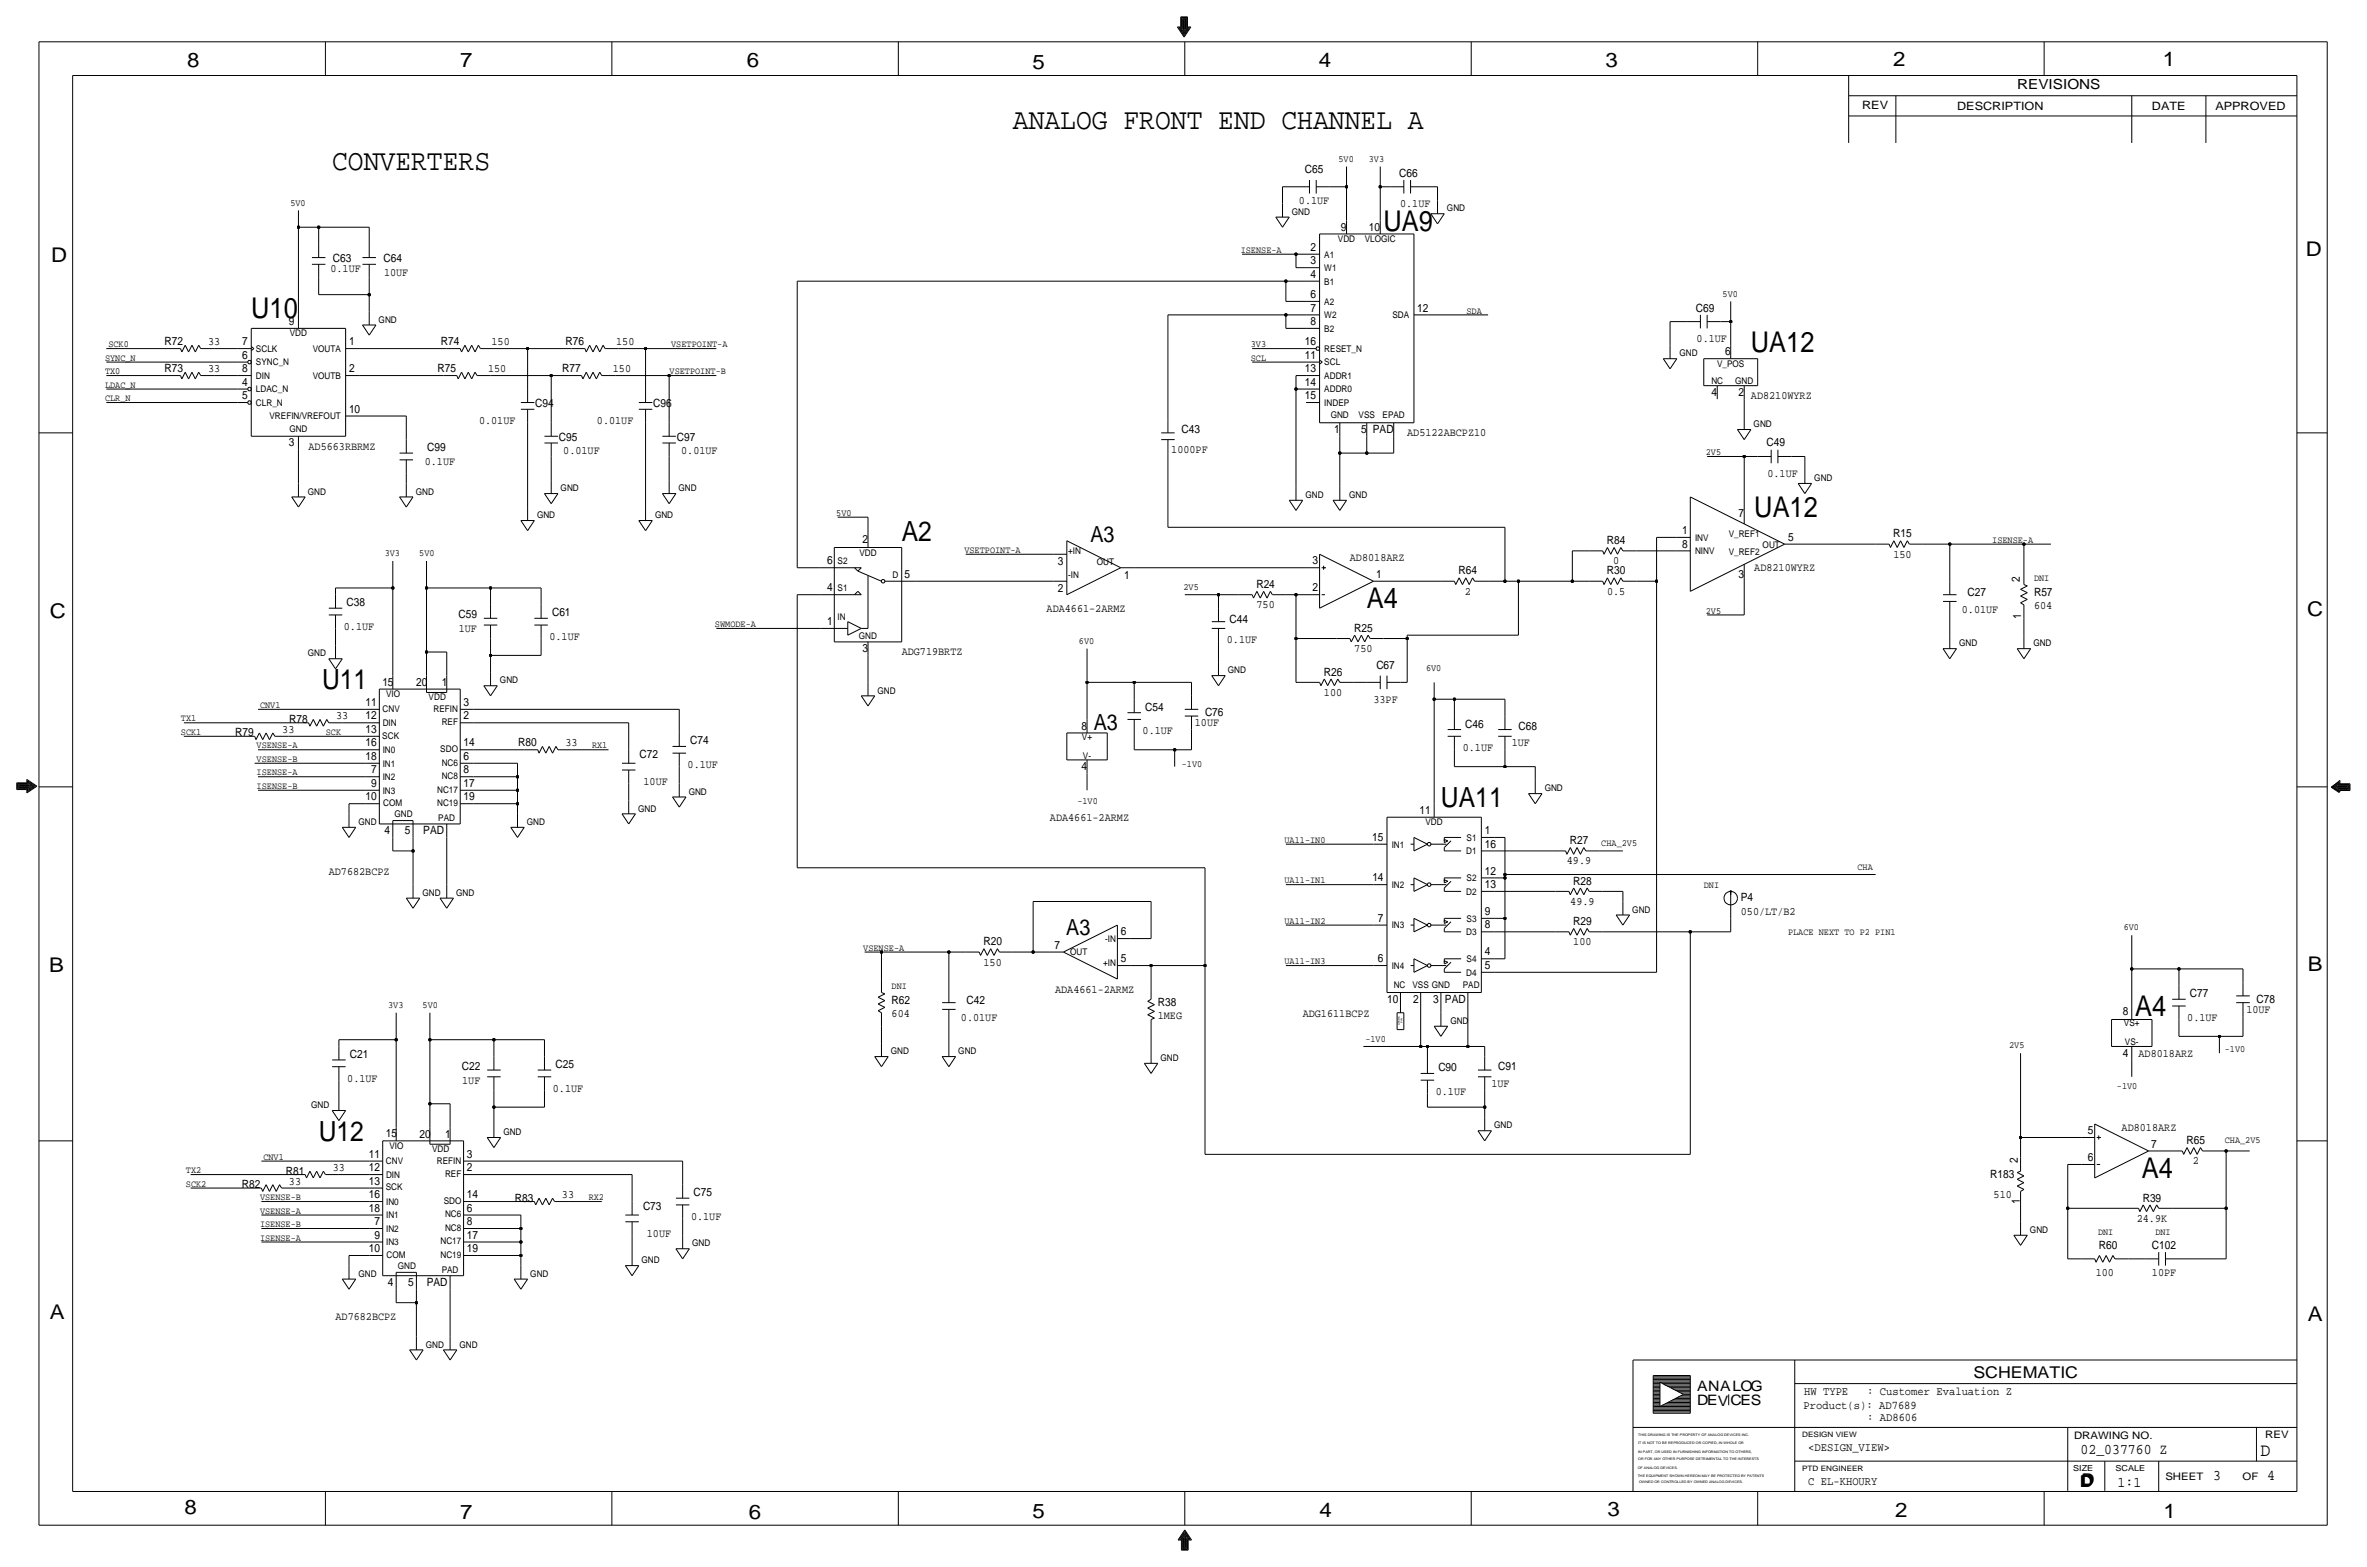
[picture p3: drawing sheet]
<svg xmlns="http://www.w3.org/2000/svg" width="892mm" height="590mm" viewBox="0 0 892 590" stroke-linecap="round" stroke-linejoin="round" font-family="sans-serif">
<defs><g id="words">
<g font-size="11.1">
<text x="381.7" y="48.8">ANALOG FRONT END CHANNEL A</text>
<text x="125.2" y="64">CONVERTERS</text>
</g>
<g font-size="10.8">
<text x="521.4" y="86.9">UA9</text>
<text x="94.7" y="119.9">U10</text>
<text x="659.8" y="132.6">UA12</text>
<text x="661.1" y="194.8">UA12</text>
<text x="515.1" y="229.1">A4</text>
<text x="804.6" y="382.8">A4</text>
<text x="807.2" y="443.7">A4</text>
</g>
<g font-size="10.5">
<text x="339.8" y="203.7">A2</text>
<text x="121.4" y="259.6">U11</text>
<text x="543" y="304">UA11</text>
<text x="120.1" y="429.8">U12</text>
</g>
<g font-size="8.3">
<text x="410.9" y="204.3">A3</text>
<text x="412.2" y="274.8">A3</text>
<text x="401.8" y="352.3">A3</text>
</g>
<g font-size="7.6">
<text x="70.6" y="25.4">8</text>
<text x="173.4" y="25.4">7</text>
<text x="281.4" y="25.1">6</text>
<text x="389.1" y="26.2">5</text>
<text x="497" y="25.4">4</text>
<text x="605" y="25.1">3</text>
<text x="713.4" y="24.9">2</text>
<text x="815" y="24.9">1</text>
<text x="19.3" y="98.8">D</text>
<text x="868.9" y="96.5">D</text>
<text x="18.8" y="232.7">C</text>
<text x="869.4" y="232.1">C</text>
<text x="869.6" y="365.8">B</text>
<text x="18.5" y="366">B</text>
<text x="18.8" y="496.8">A</text>
<text x="869.6" y="497.6">A</text>
<text x="69.6" y="570.5">8</text>
<text x="173.4" y="572.3">7</text>
<text x="282.2" y="572.3">6</text>
<text x="389.1" y="571.7">5</text>
<text x="497.3" y="571.5">4</text>
<text x="605.7" y="571.2">3</text>
<text x="714.2" y="571.5">2</text>
<text x="815.3" y="572">1</text>
</g>
<text font-size="7" x="851.9" y="548.4">D</text>
<g font-size="6.1">
<text x="743.7" y="518.9">SCHEMATIC</text>
<text x="783.8" y="560.3">D</text>
<text x="784.3" y="559.8">D</text>
</g>
<g font-size="5.6">
<text x="784" y="547.9">02_037760 Z</text>
<text x="834.1" y="557.5">3</text>
<text x="854.4" y="557.5">4</text>
<text x="798" y="560.1">1:1</text>
</g>
<g font-size="5.4">
<text x="639.5" y="524.2">ANALOG</text>
<text x="639.5" y="529.3">DEV</text>
<text x="652.1" y="529.3">CES</text>
</g>
<text font-size="5.2" x="760.2" y="33.5">REVISIONS</text>
<g font-size="4.4">
<text x="679.9" y="525.5">HW TYPE</text>
<text x="703.6" y="525.5">: Customer Evaluation Z</text>
<text x="679.7" y="530.9">Product(s): AD7689</text>
<text x="703.6" y="535.2">: AD8606</text>
<text x="681.4" y="546.6">&lt;DESIGN_VIEW&gt;</text>
<text x="681.4" y="559.3">C EL-KHOURY</text>
</g>
<g font-size="4.3">
<text x="701.8" y="41.1">REV</text>
<text x="737.6" y="41.4">DESCRIPTION</text>
<text x="811" y="41.4">DATE</text>
<text x="834.8" y="41.4">APPROVED</text>
<text x="491.7" y="65.3">C65</text>
<text x="527.3" y="66.6">C66</text>
<text x="489.5" y="76.7">0.1UF</text>
<text x="527.6" y="78">0.1UF</text>
<text x="505.3" y="86.9">9</text>
<text x="515.9" y="86.9">10</text>
<text x="493.9" y="94.5">2</text>
<text x="125.5" y="98.8">C63</text>
<text x="144.5" y="98.8">C64</text>
<text x="493.9" y="99.6">3</text>
<text x="124.5" y="102.6">0.1UF</text>
<text x="144.7" y="103.9">10UF</text>
<text x="493.9" y="104.6">4</text>
<text x="493.9" y="112.3">6</text>
<text x="493.9" y="117.3">7</text>
<text x="534.1" y="117.4">12</text>
<text x="639.1" y="117.4">C69</text>
<text x="108.9" y="122.4">9</text>
<text x="493.9" y="122.4">8</text>
<text x="62" y="130">R72</text>
<text x="78.4" y="130">33</text>
<text x="91.3" y="130">7</text>
<text x="131.5" y="130">1</text>
<text x="166.1" y="130">R74</text>
<text x="185.2" y="130">150</text>
<text x="213.1" y="130">R76</text>
<text x="232.2" y="130">150</text>
<text x="491.8" y="130">16</text>
<text x="639.4" y="128.8">0.1UF</text>
<text x="91.3" y="135.1">6</text>
<text x="491.8" y="135.1">11</text>
<text x="650.1" y="133.9">6</text>
<text x="62" y="140.2">R73</text>
<text x="78.4" y="140.2">33</text>
<text x="91.3" y="140.2">8</text>
<text x="131.5" y="140.2">2</text>
<text x="164.8" y="140.2">R75</text>
<text x="184" y="140.2">150</text>
<text x="211.8" y="140.2">R77</text>
<text x="231" y="140.2">150</text>
<text x="491.8" y="140.2">13</text>
<text x="91.3" y="145.3">4</text>
<text x="491.8" y="145.3">14</text>
<text x="645" y="149.1">4</text>
<text x="655.2" y="149.1">2</text>
<text x="91.3" y="150.4">5</text>
<text x="131.5" y="155.4">10</text>
<text x="201.7" y="153.4">C94</text>
<text x="246.1" y="153.4">C96</text>
<text x="491.8" y="150.4">15</text>
<text x="659.8" y="150.4">AD8210WYRZ</text>
<text x="180.5" y="159.8">0.01UF</text>
<text x="225" y="159.8">0.01UF</text>
<text x="210.6" y="166.1">C95</text>
<text x="255" y="166.1">C97</text>
<text x="445.2" y="163.1">C43</text>
<text x="502.8" y="163.1">1</text>
<text x="512.9" y="163.1">5</text>
<text x="517.4" y="163.1">PAD</text>
<text x="530.3" y="164.3">AD5122ABCPZ10</text>
<text x="108.9" y="168.1">3</text>
<text x="116.3" y="169.4">AD5663RBRMZ</text>
<text x="161" y="169.9">C99</text>
<text x="212.3" y="171.2">0.01UF</text>
<text x="256.7" y="171.2">0.01UF</text>
<text x="441.4" y="170.7">1000PF</text>
<text x="665.7" y="168.2">C49</text>
<text x="160.1" y="175">0.1UF</text>
<text x="666" y="179.6">0.1UF</text>
<text x="655.2" y="194.8">7</text>
<text x="633.9" y="201.2">1</text>
<text x="673.8" y="203.7">5</text>
<text x="713.5" y="202.4">R15</text>
<text x="325" y="204.5">2</text>
<text x="605.5" y="205">R84</text>
<text x="633.9" y="206.2">8</text>
<text x="311.8" y="212.6">6</text>
<text x="398.6" y="213">3</text>
<text x="494.6" y="212.6">3</text>
<text x="508.7" y="211.3">AD8018ARZ</text>
<text x="607.9" y="212.6">0</text>
<text x="661.1" y="215.1">AD8210WYRZ</text>
<text x="713.5" y="210.1">150</text>
<text x="340.8" y="217.7">5</text>
<text x="423.6" y="218">1</text>
<text x="473.5" y="221.5">R24</text>
<text x="518.6" y="217.7">1</text>
<text x="549.7" y="216.4">R64</text>
<text x="605.5" y="216.4">R30</text>
<text x="655.2" y="217.7">3</text>
<text x="761.2" y="219.3" transform="rotate(-90 761.2 219.3)">2</text>
<text x="311.8" y="222.8">4</text>
<text x="398.6" y="223.1">2</text>
<text x="494.6" y="222.8">2</text>
<text x="552" y="224">2</text>
<text x="605.6" y="224">0.5</text>
<text x="741.4" y="224.5">C27</text>
<text x="766.5" y="224.4">R57</text>
<text x="130.6" y="228.3">C38</text>
<text x="172.8" y="232.9">C59</text>
<text x="208" y="232.2">C61</text>
<text x="394.4" y="230.7">ADA4661-2ARMZ</text>
<text x="473.5" y="229.1">750</text>
<text x="739.3" y="230.9">0.01UF</text>
<text x="761.7" y="233.3" transform="rotate(-90 761.7 233.3)">1</text>
<text x="766.5" y="229.5">604</text>
<text x="129.6" y="237.2">0.1UF</text>
<text x="172.9" y="238">1UF</text>
<text x="311.8" y="235.5">1</text>
<text x="463.3" y="234.7">C44</text>
<text x="510.3" y="238">R25</text>
<text x="207.1" y="241">0.1UF</text>
<text x="325" y="245.6">3</text>
<text x="462.3" y="242.3">0.1UF</text>
<text x="510.4" y="245.6">750</text>
<text x="339.8" y="246.9">ADG719BRTZ</text>
<text x="518.7" y="252">C67</text>
<text x="498.9" y="254.5">R26</text>
<text x="144.1" y="258.3">15</text>
<text x="156.8" y="258.3">20</text>
<text x="166.5" y="258.3">1</text>
<text x="498.9" y="262.1">100</text>
<text x="137.7" y="265.9">11</text>
<text x="174.7" y="265.9">3</text>
<text x="431.6" y="267.7">C54</text>
<text x="454.1" y="269.7">C76</text>
<text x="517.6" y="264.7">33PF</text>
<text x="109" y="272.3">R78</text>
<text x="126.7" y="271">33</text>
<text x="137.7" y="271">12</text>
<text x="174.7" y="271">2</text>
<text x="407.5" y="274.8">8</text>
<text x="450.3" y="273.6">10UF</text>
<text x="552.2" y="274.1">C46</text>
<text x="572.2" y="274.8">C68</text>
<text x="88.6" y="277.4">R79</text>
<text x="106.4" y="276.1">33</text>
<text x="137.7" y="281.2">16</text>
<text x="137.7" y="276.1">13</text>
<text x="174.7" y="281.2">14</text>
<text x="195.3" y="281.2">R80</text>
<text x="213" y="281.2">33</text>
<text x="260.1" y="280.4">C74</text>
<text x="430.6" y="276.6">0.1UF</text>
<text x="569.7" y="281.2">1UF</text>
<text x="137.7" y="286.3">18</text>
<text x="174.7" y="286.3">6</text>
<text x="241" y="285.5">C72</text>
<text x="551.2" y="283">0.1UF</text>
<text x="139.9" y="291.3">7</text>
<text x="174.7" y="291.3">8</text>
<text x="259.1" y="289.3">0.1UF</text>
<text x="407.5" y="290.1">4</text>
<text x="139.9" y="296.4">9</text>
<text x="174.7" y="296.4">17</text>
<text x="242.5" y="295.7">10UF</text>
<text x="137.7" y="301.5">10</text>
<text x="174.7" y="301.5">19</text>
<text x="395.7" y="309.1">ADA4661-2ARMZ</text>
<text x="534.9" y="306.6">11</text>
<text x="144.9" y="314.2">4</text>
<text x="152.6" y="314.2">5</text>
<text x="159.5" y="314.2">PAD</text>
<text x="517.2" y="316.7">15</text>
<text x="559.5" y="314.2">1</text>
<text x="559.5" y="319.3">16</text>
<text x="591.6" y="318">R27</text>
<text x="123.9" y="329.4">AD7682BCPZ</text>
<text x="559.5" y="329.4">12</text>
<text x="590.5" y="325.6">49.9</text>
<text x="517.2" y="332">14</text>
<text x="559.5" y="334.5">13</text>
<text x="592.8" y="333.2">R28</text>
<text x="591.8" y="340.9">49.9</text>
<text x="656" y="339.6">P4</text>
<text x="519.3" y="347.2">7</text>
<text x="559.5" y="344.7">9</text>
<text x="656" y="344.7">050/LT/B2</text>
<text x="422.4" y="352.3">6</text>
<text x="559.5" y="349.8">8</text>
<text x="592.8" y="348.5">R29</text>
<text x="370.6" y="356.1">R20</text>
<text x="397.4" y="357.4">7</text>
<text x="559.5" y="359.9">4</text>
<text x="592.9" y="356.1">100</text>
<text x="370.7" y="363.7">150</text>
<text x="422.4" y="362.5">5</text>
<text x="519.3" y="362.5">6</text>
<text x="559.5" y="365">5</text>
<text x="397.6" y="373.9">ADA4661-2ARMZ</text>
<text x="522.7" y="377.7">10</text>
<text x="532.5" y="377.7">2</text>
<text x="540.1" y="377.7">3</text>
<text x="544.5" y="377.7">PAD</text>
<text x="825.2" y="375.7">C77</text>
<text x="850.3" y="377.7">C78</text>
<text x="336" y="383.1">604</text>
<text x="336" y="378.1">R62</text>
<text x="364.2" y="378.2">C42</text>
<text x="436.3" y="379">R38</text>
<text x="490.9" y="383">ADG1611BCPZ</text>
<text x="800" y="382.3">8</text>
<text x="846.5" y="381.5">10UF</text>
<text x="362.1" y="384.6">0.01UF</text>
<text x="436.3" y="384">1MEG</text>
<text x="824.3" y="384.6">0.1UF</text>
<text x="131.8" y="398.5">C21</text>
<text x="800" y="398">4</text>
<text x="805.9" y="398">AD8018ARZ</text>
<text x="130.9" y="407.4">0.1UF</text>
<text x="174" y="403.1">C22</text>
<text x="209.3" y="402.3">C25</text>
<text x="542" y="403.6">C90</text>
<text x="564.6" y="403.1">C91</text>
<text x="174.2" y="408.2">1UF</text>
<text x="208.3" y="411.2">0.1UF</text>
<text x="541.1" y="412.5">0.1UF</text>
<text x="562.1" y="409.4">1UF</text>
<text x="799.5" y="426">AD8018ARZ</text>
<text x="145.4" y="428.5">15</text>
<text x="158.1" y="428.5">20</text>
<text x="167.8" y="428.5">1</text>
<text x="786.7" y="427.2">5</text>
<text x="824" y="431">R65</text>
<text x="139" y="436.1">11</text>
<text x="176" y="436.1">3</text>
<text x="786.7" y="437.4">6</text>
<text x="810.7" y="432.3">7</text>
<text x="107.7" y="442.5">R81</text>
<text x="125.4" y="441.2">33</text>
<text x="139" y="441.2">12</text>
<text x="176" y="441.2">2</text>
<text x="750" y="443.7">R183</text>
<text x="760.4" y="438.2" transform="rotate(-90 760.4 438.2)">2</text>
<text x="826.3" y="438.7">2</text>
<text x="91.2" y="447.5">R82</text>
<text x="108.9" y="446.3">33</text>
<text x="139" y="446.3">13</text>
<text x="139" y="451.3">16</text>
<text x="176" y="451.4">14</text>
<text x="194.1" y="452.6">R83</text>
<text x="211.8" y="451.4">33</text>
<text x="242.3" y="455.7">C73</text>
<text x="261.4" y="450.6">C75</text>
<text x="751.3" y="451.4">510</text>
<text x="761.2" y="453.5" transform="rotate(-90 761.2 453.5)">1</text>
<text x="807.5" y="452.6">R39</text>
<text x="139" y="456.4">18</text>
<text x="141.1" y="461.5">7</text>
<text x="176" y="456.4">6</text>
<text x="176" y="461.5">8</text>
<text x="260.4" y="459.5">0.1UF</text>
<text x="805.2" y="460.2">24.9K</text>
<text x="141.1" y="466.6">9</text>
<text x="176" y="466.6">17</text>
<text x="243.8" y="465.8">10UF</text>
<text x="139" y="471.7">10</text>
<text x="176" y="471.7">19</text>
<text x="791" y="470.4">R60</text>
<text x="811" y="470.4">C102</text>
<text x="146.2" y="484.4">4</text>
<text x="153.8" y="484.4">5</text>
<text x="160.8" y="484.4">PAD</text>
<text x="789.8" y="480.6">100</text>
<text x="811" y="480.6">10PF</text>
<text x="126.4" y="497.1">AD7682BCPZ</text>
</g>
<g font-size="3.9">
<text x="781.6" y="542.1">DRAWING NO.</text>
<text x="853.6" y="541.8">REV</text>
<text x="816" y="557.4">SHEET</text>
<text x="845.1" y="557.5">OF</text>
</g>
<g font-size="3.6">
<text x="504.4" y="61">5V0</text>
<text x="515.8" y="61">3V3</text>
<text x="109.4" y="77.5">5V0</text>
<text x="467.6" y="95.2">ISENSE-A</text>
<text x="649.2" y="111.8">5V0</text>
<text x="552.7" y="118.1">SDA</text>
<text x="40.8" y="130.8">SCK0</text>
<text x="252.9" y="130.8">VSETPOINT-A</text>
<text x="471.4" y="130.8">3V3</text>
<text x="39.6" y="135.9">SYNC_N</text>
<text x="471.4" y="135.9">SCL</text>
<text x="39.6" y="141">TX0</text>
<text x="252.3" y="141">VSETPOINT-B</text>
<text x="39.6" y="146">LDAC_N</text>
<text x="39.6" y="151.1">CLR_N</text>
<text x="642.8" y="171.4">2V5</text>
<text x="315.2" y="194.3">5V0</text>
<text x="145" y="209.5">3V3</text>
<text x="158" y="209.5">5V0</text>
<text x="363.4" y="208.3">VSETPOINT-A</text>
<text x="750.8" y="204.5">ISENSE-A</text>
<text x="766.5" y="218.9">DNI</text>
<text x="446" y="222.3">2V5</text>
<text x="642.8" y="231.1">2V5</text>
<text x="269.4" y="236.2">SWMODE-A</text>
<text x="406.6" y="242.6">6V0</text>
<text x="537.4" y="252.7">6V0</text>
<text x="98" y="266.7">CNV1</text>
<text x="68.2" y="271.8">TX1</text>
<text x="68.2" y="276.9">SCK1</text>
<text x="96.7" y="281.9">VSENSE-A</text>
<text x="122.8" y="276.9">SCK</text>
<text x="223.1" y="281.9">RX1</text>
<text x="96.7" y="287">VSENSE-B</text>
<text x="96.7" y="292.1">ISENSE-A</text>
<text x="445.4" y="288.8">-1V0</text>
<text x="96.7" y="297.2">ISENSE-B</text>
<text x="406" y="302.8">-1V0</text>
<text x="484.1" y="317.5">UA11-IN0</text>
<text x="603.5" y="318.8">CHA_2V5</text>
<text x="700" y="327.7">CHA</text>
<text x="484.1" y="332.7">UA11-IN1</text>
<text x="642.1" y="334.5">DNI</text>
<text x="484.1" y="348">UA11-IN2</text>
<text x="673.8" y="352.3">PLACE NEXT TO P2 PIN1</text>
<text x="800.3" y="350.5">6V0</text>
<text x="325.3" y="358.1">VSENSE-A</text>
<text x="484.1" y="363.2">UA11-IN3</text>
<text x="336" y="372.6">DNI</text>
<text x="146.3" y="379.7">3V3</text>
<text x="159.3" y="379.7">5V0</text>
<text x="514.6" y="392.4">-1V0</text>
<text x="757.1" y="395">2V5</text>
<text x="838.4" y="396.2">-1V0</text>
<text x="797.8" y="410.2">-1V0</text>
<text x="838.4" y="430.5">CHA_2V5</text>
<text x="99.3" y="436.9">CNV1</text>
<text x="70.1" y="442">TX2</text>
<text x="70.1" y="447">SCK2</text>
<text x="98" y="452.1">VSENSE-B</text>
<text x="221.8" y="452.1">RX2</text>
<text x="98" y="457.2">VSENSE-A</text>
<text x="98" y="467.4">ISENSE-A</text>
<text x="98" y="462.3">ISENSE-B</text>
<text x="790.7" y="465.3">DNI</text>
<text x="812.2" y="465.3">DNI</text>
</g>
<g font-size="3.5">
<text x="486.9" y="80.9">GND</text>
<text x="545.3" y="79.7">GND</text>
<text x="504.2" y="91.2">VDD</text>
<text x="514.3" y="91.2">VLOGIC</text>
<text x="499.1" y="97">A1</text>
<text x="499.1" y="107.2">B1</text>
<text x="499.1" y="102.1">W1</text>
<text x="499.1" y="119.9">W2</text>
<text x="499.1" y="114.8">A2</text>
<text x="524.7" y="119.9">SDA</text>
<text x="142.7" y="121.6">GND</text>
<text x="499.1" y="125">B2</text>
<text x="109.2" y="126.7">VDD</text>
<text x="96.5" y="132.6">SCLK</text>
<text x="96.5" y="137.7">SYNC_N</text>
<text x="117.8" y="132.6">VOUTA</text>
<text x="499.1" y="132.6">RESET_N</text>
<text x="499.1" y="137.7">SCL</text>
<text x="632.9" y="134.3">GND</text>
<text x="96.5" y="142.7">DIN</text>
<text x="117.8" y="142.7">VOUTB</text>
<text x="499.1" y="142.7">ADDR1</text>
<text x="647.1" y="138.2">V_POS</text>
<text x="96.5" y="147.8">LDAC_N</text>
<text x="499.1" y="147.8">ADDR0</text>
<text x="644.9" y="144.8">NC</text>
<text x="653.9" y="144.8">GND</text>
<text x="96.5" y="152.9">CLR_N</text>
<text x="499.1" y="152.9">INDEP</text>
<text x="101.6" y="158">VREFIN/VREFOUT</text>
<text x="501.5" y="157.5">GND</text>
<text x="512" y="157.5">VSS</text>
<text x="521" y="157.5">EPAD</text>
<text x="660.9" y="160.9">GND</text>
<text x="109" y="162.6">GND</text>
<text x="211.3" y="185.1">GND</text>
<text x="255.7" y="185.1">GND</text>
<text x="683.7" y="181.3">GND</text>
<text x="116" y="186.3">GND</text>
<text x="156.7" y="186.3">GND</text>
<text x="491.9" y="187.6">GND</text>
<text x="508.5" y="187.6">GND</text>
<text x="202.4" y="195.2">GND</text>
<text x="246.8" y="195.2">GND</text>
<text x="638.8" y="203.7">INV</text>
<text x="651.5" y="202.2">V_REF1</text>
<text x="323.8" y="209.3">VDD</text>
<text x="402.5" y="208.8">+IN</text>
<text x="638.8" y="208.8">NINV</text>
<text x="651.5" y="209">V_REF2</text>
<text x="664.3" y="206.2">OUT</text>
<text x="315.7" y="212.6">S2</text>
<text x="413.3" y="212.9">OUT</text>
<text x="336.3" y="217.7">D</text>
<text x="402.5" y="217.7">-IN</text>
<text x="315.7" y="222.8">S1</text>
<text x="315.7" y="233.4">IN</text>
<text x="323.7" y="240.5">GND</text>
<text x="738.3" y="243.5">GND</text>
<text x="766.3" y="243.5">GND</text>
<text x="116" y="247.3">GND</text>
<text x="188.4" y="257.5">GND</text>
<text x="462.7" y="253.6">GND</text>
<text x="145.5" y="262.6">VIO</text>
<text x="161.5" y="263.7">VDD</text>
<text x="330.7" y="261.3">GND</text>
<text x="144.2" y="268.1">CNV</text>
<text x="163.4" y="268.1">REFIN</text>
<text x="144.2" y="273.6">DIN</text>
<text x="166.5" y="273.2">REF</text>
<text x="144.1" y="278.3">SCK</text>
<text x="407.7" y="278.6">V+</text>
<text x="144.2" y="283.8">IN0</text>
<text x="165.9" y="283.4">SDO</text>
<text x="408.1" y="285.7">V-</text>
<text x="144.2" y="293.9">IN2</text>
<text x="144.2" y="288.8">IN1</text>
<text x="166.5" y="293.5">NC8</text>
<text x="166.5" y="288.4">NC6</text>
<text x="144.2" y="299">IN3</text>
<text x="164.7" y="298.6">NC17</text>
<text x="259.5" y="299.4">GND</text>
<text x="582.1" y="298.1">GND</text>
<text x="144.4" y="303.6">COM</text>
<text x="164.7" y="303.7">NC19</text>
<text x="240.5" y="305.7">GND</text>
<text x="135.1" y="310.8">GND</text>
<text x="148.7" y="307.8">GND</text>
<text x="165.2" y="309.4">PAD</text>
<text x="198.6" y="310.8">GND</text>
<text x="537.2" y="310.9">VDD</text>
<text x="552.7" y="316.7">S1</text>
<text x="524.5" y="319.3">IN1</text>
<text x="552.5" y="321.8">D1</text>
<text x="524.5" y="334.5">IN2</text>
<text x="552.7" y="332">S2</text>
<text x="159.2" y="337.5">GND</text>
<text x="171.9" y="337.5">GND</text>
<text x="552.5" y="337.1">D2</text>
<text x="552.7" y="347.2">S3</text>
<text x="615.1" y="343.8">GND</text>
<text x="524.5" y="349.8">IN3</text>
<text x="552.5" y="352.3">D3</text>
<text x="403.3" y="359.7">OUT</text>
<text x="416.5" y="354.8">-IN</text>
<text x="415.7" y="363.7">+IN</text>
<text x="524.5" y="365">IN4</text>
<text x="552.7" y="362.5">S4</text>
<text x="552.5" y="367.5">D4</text>
<text x="525.2" y="372.1">NC</text>
<text x="532.3" y="372.1">VSS GND</text>
<text x="551.3" y="372.1">PAD</text>
<text x="546.6" y="385.7">GND</text>
<text x="800.4" y="386.6">VS+</text>
<text x="800.8" y="393.7">VS-</text>
<text x="335.7" y="397.2">GND</text>
<text x="361.1" y="397.2">GND</text>
<text x="437.3" y="399.7">GND</text>
<text x="117.3" y="417.5">GND</text>
<text x="563.1" y="425.1">GND</text>
<text x="189.7" y="427.6">GND</text>
<text x="146.7" y="432.8">VIO</text>
<text x="162.8" y="433.8">VDD</text>
<text x="145.4" y="438.3">CNV</text>
<text x="145.5" y="443.7">DIN</text>
<text x="164.6" y="438.3">REFIN</text>
<text x="167.7" y="443.4">REF</text>
<text x="145.3" y="448.5">SCK</text>
<text x="145.5" y="453.9">IN0</text>
<text x="167.2" y="453.5">SDO</text>
<text x="145.5" y="459">IN1</text>
<text x="167.7" y="458.6">NC6</text>
<text x="145.5" y="464.1">IN2</text>
<text x="167.7" y="463.7">NC8</text>
<text x="765" y="464.5">GND</text>
<text x="145.5" y="469.1">IN3</text>
<text x="145.7" y="473.8">COM</text>
<text x="166" y="473.9">NC19</text>
<text x="166" y="468.8">NC17</text>
<text x="260.8" y="469.5">GND</text>
<text x="149.9" y="478">GND</text>
<text x="166.5" y="479.5">PAD</text>
<text x="241.8" y="475.9">GND</text>
<text x="135.1" y="481">GND</text>
<text x="199.8" y="481">GND</text>
<text x="160.5" y="507.6">GND</text>
<text x="173.2" y="507.6">GND</text>
</g>
<g font-size="3.1">
<text x="781.3" y="554">SIZE</text>
<text x="797.3" y="554">SCALE</text>
</g>
<g font-size="2.8">
<text x="679.1" y="541.3">DESIGN VIEW</text>
<text x="679.1" y="554">PTD ENGINEER</text>
</g>
<g font-size="1.3">
<text x="617.3" y="541.1">THIS DRAWING IS THE PROPERTY OF ANALOG DEVICES INC.</text>
<text x="617.3" y="543.9">IT IS NOT TO BE REPRODUCED OR COPIED, IN WHOLE OR</text>
<text x="617.3" y="547.2">IN PART, OR USED IN FURNISHING INFORMATION TO OTHERS,</text>
<text x="617.3" y="550">OR FOR ANY OTHER PURPOSE DETRIMENTAL TO THE INTERESTS</text>
<text x="617.2" y="553.2">OF ANALOG DEVICES.</text>
<text x="617.2" y="556.3">THE EQUIPMENT SHOWN HEREON MAY BE PROTECTED BY PATENTS</text>
<text x="617.7" y="558.8">OWNED OR CONTROLLED BY OWNED ANALOG DEVICES.</text>
</g>
<g font-size=".9">
<text x="527.5" y="386.2" transform="rotate(-90 527.5 386.2)">SPARE</text>
<text x="528.5" y="385.2" transform="rotate(-90 528.5 385.2)">PIN</text>
</g>
</g></defs>
<g fill="none" stroke="#000" stroke-width=".38">
<path d="M14.7 15.7v558.8zM14.7 15.7h862.3zM122.6 15.7v12.7zM230.6 15.7v12.7zM338.5 15.7v12.7zM443.7 10.2h1.3zM443.7 10.2l2.5 3.8zM444.2 10.4h1zM444.2 10.4l2 3.1zM444.7 10.7h.8zM444.7 10.7l1.5 2.3zM445 6.3v3.9z"/>
<path d="M445 6.3h2.5zM445.2 6.6v3.8zM445.2 6.6h2zM445.2 10.9h.5zM445.2 10.9l1 1.5zM445.5 6.9v3.8zM445.5 6.9h1.5zM445.7 11.2h.3zM445.7 7.1v3.8zM445.7 7.1h1zM445.7 11.2l.5 .7zM446 7.4v3.8z"/>
<path d="M446 7.4h.5zM446.2 7.6v4.1zM446.5 11.2h.2zM446.5 7.4v3.8zM446.5 15.7v12.7zM446.7 10.9h.5zM446.7 11.2l-.5 .7zM446.7 7.1v3.8zM447 10.7h.8zM447 6.9v3.8zM447.2 10.4h1.1zM447.2 6.6v3.8z"/>
<path d="M447.2 10.9l-1 1.5zM447.5 10.2h1.3zM447.5 6.4v3.8zM447.8 10.7l-1.6 2.3zM448.3 10.4l-2.1 3.1zM448.8 10.2l-2.6 3.8zM554.4 15.7v12.7zM662.4 15.7v12.7zM770.3 15.7v12.7zM877 15.7v558.8zM27.4 28.4v533.4zM27.4 28.4h838.2z"/>
<path d="M696.7 36.1h168.9zM696.7 28.4v25.4zM714.5 36.1v17.7zM803.4 36.1v17.7zM831.3 36.1v17.7zM865.6 28.4v533.4zM696.7 43.7h168.9zM112.5 79.2v6.4zM483.3 70.4v6.3zM483.3 76.7v5.1zM483.3 70.4h5.1zM488.4 70.4h5.1z"/>
<path d="M493.5 67.8v5.1zM496 67.8v5.1zM496 70.4h5.1zM501.1 70.4h6.3zM507.4 62.7v7.7zM507.4 70.4v12.7zM520.1 70.4h3.9zM520.1 62.7v7.7zM520.1 70.4v12.7zM524 70.4h5zM529 67.8v5.1zM531.6 70.4h5.1z"/>
<path d="M531.6 67.8v5.1zM536.7 70.4h5zM541.7 70.4v5zM541.7 75.4v5.1zM112.5 85.6h7.6zM112.5 85.6v33zM117.6 99.6h5zM117.6 97h5zM120.1 85.6h19zM120.1 85.6v6.3zM120.1 99.6v5zM120.1 91.9v5.1z"/>
<path d="M136.6 99.6h5.1zM136.6 97h5.1zM139.1 85.6v6.3zM139.1 99.6v5zM139.1 91.9v5.1zM468.1 95.8h20.3zM480.8 81.8h5.1zM480.8 81.8l2.5 3.8zM485.9 81.8l-2.6 3.8zM488.4 95.8h3.8zM488.4 95.8v5zM492.2 95.8h5.1z"/>
<path d="M497.3 88.1h35.5zM497.3 88.1v71.2zM507.4 83.1v5zM520.1 83.1v5zM532.8 88.1v71.2zM539.2 80.5l2.5 3.8zM539.2 80.5h5.1zM544.3 80.5l-2.6 3.8zM112.5 118.6v5.1zM120.1 111h19zM120.1 104.6v6.4zM139.1 104.6v6.4z"/>
<path d="M139.1 111v6.3zM139.1 117.3v5.1zM300.4 105.9h184.2zM300.4 105.9v108zM440.1 118.6h44.5zM440.1 118.6v39.4zM484.6 118.6h7.6zM484.6 105.9h7.6zM484.6 113.5h7.6zM484.6 118.6v5.1zM484.6 105.9v7.6zM488.4 100.8h3.8z"/>
<path d="M492.2 118.6h5.1zM492.2 113.5h5.1zM492.2 105.9h5.1zM492.2 100.8h5.1zM532.8 118.6h5.1zM537.9 118.6h22.9zM640.8 118.6v5.1zM643.3 118.6v5.1zM652.2 113.5v7.7zM40.1 131.3h22.8zM40.1 136.4h49.5zM62.9 131.3h5.1z"/>
<path d="M68 131.3l.5 1.3zM69.8 130l-1.3 2.6zM69.8 130l1.3 2.6zM72.3 130l-1.2 2.6zM72.3 130l1.3 2.6zM74.9 130l.7 1.3zM74.9 130l-1.3 2.6zM75.6 131.3h5.1zM80.7 131.3h8.9zM89.6 131.3h5.1zM89.6 136.4h3.8zM94.7 132.1l1-.8z"/>
<path d="M94.7 123.7h35.6zM94.7 123.7v40.6zM94.7 130.6l1 .7zM130.3 131.3h5zM130.3 123.7v40.6zM135.3 131.3h33.1zM136.6 122.4h5.1zM136.6 122.4l2.5 3.8zM141.7 122.4l-2.6 3.8zM168.4 131.3h5zM173.4 131.3l.5 1.3zM175.2 130l-1.3 2.6z"/>
<path d="M175.2 130l1.3 2.6zM177.7 130l1.3 2.6zM177.7 130l-1.2 2.6zM180.3 130l-1.3 2.6zM180.3 130l.8 1.3zM181.1 131.3h5zM186.1 131.3h12.7zM198.8 131.3h16.5zM198.8 131.3v15.3zM215.3 131.3h5.1zM220.4 131.3l.5 1.3zM222.2 130l-1.3 2.6z"/>
<path d="M222.2 130l1.3 2.6zM224.7 130l-1.2 2.6zM224.7 130l1.3 2.6zM227.3 130l.7 1.3zM227.3 130l-1.3 2.6zM228 131.3h5.1zM233.1 131.3h10.2zM243.3 131.3h26.7zM243.3 131.3v15.3zM471.9 131.3h20.3zM471.9 136.4h20.3zM484.6 123.7h7.6z"/>
<path d="M492.2 131.3h3.8zM492.2 136.4h5.1zM492.2 123.7h5.1zM497.3 137.2l1-.8zM497.3 135.6l1 .8zM626.8 135.1h5.1zM626.8 135.1l2.6 3.8zM629.4 121.2h6.3zM629.4 121.2v8.8zM629.4 130v5.1zM631.9 135.1l-2.5 3.8zM635.7 121.2h5.1z"/>
<path d="M642.1 135.1h20.3zM642.1 135.1v10.2zM643.3 121.2h5.1zM648.4 121.2h3.8zM652.2 121.2v8.8zM652.2 130v5.1zM662.4 135.1v10.2zM40.1 141.5h22.8zM40.1 146.6h49.5zM40.1 151.6h49.5zM62.9 141.5h5.1zM68 141.5l.5 1.2z"/>
<path d="M69.8 140.2l-1.3 2.5zM69.8 140.2l1.3 2.5zM72.3 140.2l-1.2 2.5zM72.3 140.2l1.3 2.5zM74.9 140.2l.7 1.3zM74.9 140.2l-1.3 2.5zM75.6 141.5h5.1zM80.7 141.5h8.9zM89.6 141.5h5.1zM89.6 151.6h3.8zM89.6 146.6h3.8zM130.3 156.7h5z"/>
<path d="M130.3 141.5h5zM135.3 156.7h17.8zM135.3 141.5h31.8zM153.1 156.7v8.9zM167.1 141.5h5.1zM172.2 141.5l.5 1.2zM173.9 140.2l-1.2 2.5zM173.9 140.2l1.3 2.5zM176.5 140.2l-1.3 2.5zM176.5 140.2l1.2 2.5zM179 140.2l-1.3 2.5zM179 140.2l.8 1.3z"/>
<path d="M179.8 141.5h5.1zM184.9 141.5h22.8zM196.3 154.2h5.1zM196.3 151.6h5.1zM198.8 159.3v31.7zM198.8 154.2v5.1zM198.8 146.6v5zM207.7 141.5h6.4zM207.7 141.5v17.8zM207.7 159.3v5zM214.1 141.5h5.1zM219.2 141.5l.5 1.2z"/>
<path d="M220.9 140.2l1.3 2.5zM220.9 140.2l-1.2 2.5zM223.5 140.2l1.2 2.5zM223.5 140.2l-1.3 2.5zM226 140.2l.8 1.3zM226 140.2l-1.3 2.5zM226.8 141.5h5.1zM231.9 141.5h20.3zM240.7 154.2h5.1zM240.7 151.6h5.1zM243.3 159.3v31.7zM243.3 154.2v5.1z"/>
<path d="M243.3 146.6v5zM252.2 141.5h17.8zM252.2 141.5v17.8zM252.2 159.3v5zM440.1 158v5.1zM488.4 146.6h3.8zM488.4 141.5v5.1zM488.4 146.6v36.8zM488.4 141.5h3.8zM492.2 151.6h5.1zM492.2 146.6h5.1zM492.2 141.5h5.1z"/>
<path d="M497.3 159.3h35.5zM504.9 159.3v5zM515.1 159.3v5zM525.2 159.3v5zM642.1 145.3h20.3zM647.1 145.3v5.1zM657.3 150.4v6.3zM657.3 156.7v5.1zM657.3 145.3v5.1zM14.7 163.1h12.7zM94.7 164.3h35.6zM112.5 169.4v12.7z"/>
<path d="M112.5 164.3v5.1zM150.6 173.2h5.1zM150.6 170.7h5.1zM153.1 178.3v3.8zM153.1 173.2v5.1zM153.1 165.6v5.1zM205.2 166.9h5.1zM205.2 164.3h5.1zM207.7 172v8.8zM207.7 166.9v5.1zM249.6 166.9h5.1zM249.6 164.3h5.1z"/>
<path d="M252.2 172v8.8zM252.2 166.9v5.1zM437.6 163.1h5.1zM437.6 165.6h5.1zM440.1 170.7v27.9zM440.1 165.6v5.1zM504.9 164.3v6.4zM504.9 170.7v12.7zM504.9 170.7h10.2zM515.1 164.3v6.4zM515.1 170.7h10.1zM525.2 164.3v6.4z"/>
<path d="M643.3 172h14zM654.8 161.8l2.5 3.8zM654.8 161.8h5zM657.3 172v20.3zM657.3 172h5.1zM659.8 161.8l-2.5 3.8zM662.4 172h5.1zM667.5 169.4v5.1zM670 169.4v5.1zM670 172h5.1zM675.1 172h5.1zM680.2 172v5z"/>
<path d="M680.2 177v5.1zM865.6 163.1h11.4zM109.9 187.2h5.1zM109.9 187.2l2.6 3.8zM112.5 182.1v5.1zM115 187.2l-2.5 3.8zM150.6 187.2h5.1zM150.6 187.2l2.5 3.8zM153.1 182.1v5.1zM155.7 187.2l-2.6 3.8zM196.3 196.1h5.1zM196.3 196.1l2.5 3.8z"/>
<path d="M198.8 191v5.1zM201.4 196.1l-2.6 3.8zM205.2 185.9h5.1zM205.2 185.9l2.5 3.8zM207.7 180.8v5.1zM210.3 185.9l-2.6 3.8zM240.7 196.1h5.1zM240.7 196.1l2.6 3.8zM243.3 191v5.1zM245.8 196.1l-2.5 3.8zM249.6 185.9h5.1zM249.6 185.9l2.6 3.8z"/>
<path d="M252.2 180.8v5.1zM254.7 185.9l-2.5 3.8zM315.7 194.8h11.4zM327.1 194.8v6.4zM440.1 198.6h127zM485.9 188.5l2.5 3.8zM485.9 188.5h5zM488.4 183.4v5.1zM490.9 188.5l-2.5 3.8zM502.4 188.5l2.5 3.8zM502.4 188.5h5zM504.9 183.4v5.1z"/>
<path d="M507.4 188.5l-2.5 3.8zM567.1 198.6v20.3zM637 187.2v35.6zM637 187.2l35.5 17.8zM657.3 192.3v5.1zM677.6 182.1h5.1zM677.6 182.1l2.6 3.8zM682.7 182.1l-2.5 3.8zM148 211.3v10.2zM160.7 211.3v10.2zM300.4 213.9h8.9zM309.3 213.9h5.1z"/>
<path d="M314.4 213.9h10.2zM314.4 206.2v35.6zM314.4 206.2h25.4zM322 213.9l1.3 1.2zM323.3 215.1l1.3-1.2zM323.3 215.1l8.9 3.8zM327.1 201.2v5zM327.1 216.9v19.8zM333.5 218.9h6.3zM339.8 206.2v35.6zM339.8 218.9h5.1zM344.9 218.9h52.1z"/>
<path d="M363.9 208.8h33.1zM397 208.8h5zM397 218.9h5zM402 203.7l20.4 10.2zM402 203.7v20.3zM422.4 213.9h5zM427.4 213.9h64.8zM492.2 213.9h5.1zM497.3 208.8v20.3zM497.3 208.8l20.3 10.1zM498 213.9h1.6zM498.8 213.9h.8z"/>
<path d="M498.8 213.1v1.5zM517.6 218.9h5.1zM522.7 218.9h20.3zM543 218.9h5.1zM548.1 218.9l.5 1.3zM549.9 217.7l1.2 2.5zM549.9 217.7l-1.3 2.5zM552.4 217.7l1.3 2.5zM552.4 217.7l-1.3 2.5zM554.9 217.7l.8 1.2zM554.9 217.7l-1.2 2.5zM555.7 218.9h5.1z"/>
<path d="M560.8 218.9h6.3zM567.1 218.9h5.1zM572.2 218.9h20.3zM572.2 218.9v20.4zM592.5 207.5v11.4zM592.5 218.9h6.4zM592.5 207.5h6.4zM598.9 207.5h5.1zM598.9 218.9h5.1zM604 207.5l.5 1.3zM604 218.9l.5 1.3zM605.7 206.2l1.3 2.6z"/>
<path d="M605.7 217.7l1.3 2.5zM605.7 206.2l-1.2 2.6zM605.7 217.7l-1.2 2.5zM608.3 206.2l1.2 2.6zM608.3 217.7l1.2 2.5zM608.3 206.2l-1.3 2.6zM608.3 217.7l-1.3 2.5zM610.8 206.2l-1.3 2.6zM610.8 217.7l-1.3 2.5zM610.8 206.2l.8 1.3zM610.8 217.7l.8 1.2zM611.6 207.5h5.1z"/>
<path d="M611.6 218.9h5.1zM616.7 207.5h15.2zM616.7 218.9h7.6zM624.3 202.4h7.6zM624.3 202.4v16.5zM624.3 218.9v147.4zM631.9 207.5h5.1zM631.9 202.4h5.1zM657.3 217.7v13.9zM657.3 212.6v5.1zM672.5 205h5.1zM677.6 205h29.2z"/>
<path d="M706.8 205h5.1zM711.9 205l.5 1.2zM713.7 203.7l1.3 2.5zM713.7 203.7l-1.3 2.5zM716.2 203.7l1.3 2.5zM716.2 203.7l-1.2 2.5zM718.8 203.7l-1.3 2.5zM718.8 203.7l.7 1.3zM719.5 205h5.1zM724.6 205h10.2zM734.8 205h27.9zM734.8 205v13.9z"/>
<path d="M734.8 218.9v5.1zM762.7 205h10.2zM762.7 205v10.1zM762.7 215.1v5.1zM123.9 231.6h5.1zM123.9 229.1h5.1zM126.4 236.7v6.4zM126.4 221.5h21.6zM126.4 221.5v2.5zM126.4 231.6v5.1zM126.4 224v5.1zM148 221.5v33z"/>
<path d="M160.7 221.5h24.2zM160.7 221.5v24.1zM182.3 232.9h5.1zM182.3 235.5h5.1zM184.9 221.5h19zM184.9 221.5v6.3zM184.9 235.5v5zM184.9 227.8v5.1zM201.4 235.5h5.1zM201.4 232.9h5.1zM203.9 221.5v6.3zM203.9 235.5v5z"/>
<path d="M203.9 227.8v5.1zM270 236.7h39.3zM300.4 224h8.9zM300.4 224v102.9zM309.3 224h5.1zM309.3 236.7h5.1zM314.2 236.7h5.3zM314.4 224h10.2zM319.5 239.3l5.1-2.6zM319.5 234.2v5.1zM319.5 234.2l5.1 2.5zM322 224l1.3-1.2z"/>
<path d="M323.3 222.8l1.3 1.2zM324.6 236.7h2.5zM402 224l20.4-10.1zM446.5 224h12.7zM456.6 236.7h5.1zM456.6 234.2h5.1zM459.2 224h7.6zM459.2 224v5.1zM459.2 236.7v5.1zM459.2 229.1v5.1zM466.8 224h5.1zM471.9 224l.5 1.3z"/>
<path d="M473.7 222.8l1.2 2.5zM473.7 222.8l-1.3 2.5zM476.2 222.8l1.3 2.5zM476.2 222.8l-1.3 2.5zM478.7 222.8l.8 1.2zM478.7 222.8l-1.2 2.5zM479.5 224h5.1zM484.6 224h3.8zM488.4 224h3.8zM488.4 224v16.5zM492.2 224h5.1zM497.3 229.1l20.3-10.2z"/>
<path d="M498 224h1.3zM510.5 239.3l1.3 2.5zM510.5 239.3l-1.3 2.5zM513 239.3l1.3 2.5zM513 239.3l-1.2 2.5zM515.6 239.3l-1.3 2.5zM515.6 239.3l.7 1.2zM530.3 239.3h41.9zM530.3 239.3v1.2zM637 222.8l35.5-17.8zM643.3 231.6h14zM732.2 226.6h5.1z"/>
<path d="M732.2 224h5.1zM734.8 231.6v7.7zM734.8 239.3v5zM734.8 226.6v5zM761.4 227.1l2.6-1.3zM761.4 224.5l2.6-1.2zM761.4 222l2.6-1.3zM761.4 227.1l1.3 .7zM761.4 224.5l2.6 1.3zM761.4 222l2.6 1.3zM762.7 232.9v6.4zM762.7 227.8v5.1z"/>
<path d="M762.7 220.2l1.3 .5zM762.7 239.3v5zM123.9 248.2l2.5 3.8zM123.9 248.2h5.1zM126.4 243.1v5.1zM129 248.2l-2.6 3.8zM143 259.6h30.4zM143 259.6v50.8zM148 254.5v5.1zM160.7 245.6v8.9zM160.7 254.5v5.1zM160.7 259.6v1.3z"/>
<path d="M160.7 245.6h7.7zM168.4 245.6v8.9zM168.4 254.5v5.1zM168.4 259.6v1.3zM173.4 259.6v50.8zM182.3 258.3l2.6 3.8zM182.3 258.3h5.1zM184.9 246.9h19zM184.9 240.5v6.4zM184.9 246.9v6.3zM184.9 253.2v5.1zM187.4 258.3l-2.5 3.8z"/>
<path d="M203.9 240.5v6.4zM314.4 241.8h25.4zM327.1 246.9v10.1zM327.1 257v5.1zM327.1 241.8v5.1zM409.7 244.3v12.7zM409.7 257h17.7zM409.7 257v14zM427.4 257v6.4zM427.4 257h21.6zM449 257v5.1zM456.6 254.5l2.6 3.8z"/>
<path d="M456.6 254.5h5.1zM459.2 241.8v7.6zM459.2 249.4v5.1zM461.7 254.5l-2.5 3.8zM488.4 257h3.8zM488.4 240.5v16.5zM488.4 240.5h15.2zM492.2 257h5.1zM497.3 257l.5 1.3zM499.1 255.8l1.2 2.5zM499.1 255.8l-1.3 2.5zM501.6 255.8l1.3 2.5z"/>
<path d="M501.6 255.8l-1.3 2.5zM503.6 240.5h5.1zM504.1 255.8l.8 1.2zM504.1 255.8l-1.2 2.5zM504.9 257h5.1zM508.7 240.5l.5 1.3zM510 257h5.1zM515.1 257h5zM516.3 240.5h5.1zM520.1 254.5v5.1zM521.4 240.5h8.9zM522.7 254.5v5.1z"/>
<path d="M522.7 257h5.1zM527.8 257h2.5zM530.3 240.5v16.5zM540.5 257v6.4zM732.2 244.3l2.6 3.9zM732.2 244.3h5.1zM737.3 244.3l-2.5 3.9zM760.2 244.3l2.5 3.9zM760.2 244.3h5.1zM765.3 244.3l-2.6 3.9zM69.3 272.3h41.9zM69.3 277.4h21.6z"/>
<path d="M90.9 277.4h5.1zM96 277.4l.5 1.2zM97.2 267.2h40.7zM97.7 276.1l-1.2 2.5zM97.7 276.1l1.3 2.5zM100.3 276.1l-1.3 2.5zM100.3 276.1l1.2 2.5zM102.8 276.1l-1.3 2.5zM102.8 276.1l.8 1.3zM103.6 277.4h5.1zM108.7 277.4h29.2zM111.2 272.3h5.1z"/>
<path d="M116.3 272.3l.5 1.3zM118.1 271l-1.3 2.6zM118.1 271l1.2 2.6zM120.6 271l1.3 2.6zM120.6 271l-1.3 2.6zM123.1 271l-1.2 2.6zM123.1 271l.8 1.3zM123.9 272.3h5.1zM129 272.3h8.9zM137.9 277.4h5.1zM137.9 272.3h5.1zM137.9 267.2h5.1z"/>
<path d="M160.7 260.9h7.7zM173.4 272.3h5.1zM173.4 267.2h5.1zM178.5 272.3h58.4zM178.5 267.2h77.5zM236.9 272.3v10.1zM256 267.2v8.9zM256 276.1v5.1zM324.6 262.1l2.5 3.8zM324.6 262.1h5zM329.6 262.1l-2.5 3.8zM402 276.1h15.3z"/>
<path d="M402 276.1v10.2zM409.7 271v5.1zM417.3 276.1v10.2zM424.9 271h5.1zM424.9 268.5h5.1zM427.4 276.1v6.3zM427.4 271v5.1zM427.4 263.4v5.1zM446.5 267.2h5.1zM446.5 269.7h5.1zM449 274.8v7.6zM449 269.7v5.1z"/>
<path d="M449 262.1v5.1zM540.5 263.4h7.6zM540.5 263.4v39.4zM545.5 277.4h5.1zM545.5 274.8h5.1zM548.1 263.4h19zM548.1 263.4v6.3zM548.1 277.4v5zM548.1 269.7v5.1zM564.6 274.8h5.1zM564.6 277.4h5.1zM567.1 263.4v6.3z"/>
<path d="M567.1 277.4v5zM567.1 269.7v5.1zM6.3 294.9h3.8zM6.3 294.9v2.5zM6.3 297.4h3.8zM6.6 295.1v2.1zM6.6 295.1h3.8zM6.6 297.2h3.8zM6.8 296.9h3.8zM6.8 295.4v1.5zM6.8 295.4h3.8zM7.1 296.7h3.8z"/>
<path d="M7.1 295.7v1zM7.1 295.7h3.8zM7.3 296.4h3.8zM7.3 295.9v.5zM7.3 295.9h3.8zM7.6 296.2h4zM10.1 297.4v1.3zM10.1 298.7l3.8-2.5zM10.1 293.6l3.8 2.6zM10.1 293.6v1.3zM10.4 298.2l3-2zM10.4 297.2v1z"/>
<path d="M10.4 294.1v1zM10.4 294.1l3 2.1zM10.6 297.7l2.3-1.5zM10.6 296.9v.8zM10.6 294.6v.8zM10.6 294.6l2.3 1.6zM10.9 295.1v.6zM10.9 295.1l1.5 1.1zM10.9 296.7v.5zM10.9 297.2l1.5-1zM11.1 296.7l.8-.5zM11.1 295.7v.2z"/>
<path d="M11.1 295.7l.8 .5zM11.1 296.4v.3zM14.7 296.4h12.7zM96 287.5h41.9zM97.2 282.4h40.7zM97.2 297.7h40.7zM97.2 292.6h40.7zM137.9 297.7h5.1zM137.9 292.6h5.1zM137.9 287.5h5.1zM137.9 282.4h5.1zM173.4 297.7h5.1z"/>
<path d="M173.4 292.6h5.1zM173.4 287.5h5.1zM173.4 282.4h5.1zM178.5 287.5h16.5zM178.5 292.6h16.5zM178.5 297.7h16.5zM178.5 282.4h19.1zM195 287.5v5.1zM195 292.6v5.1zM195 297.7v5.1zM197.6 282.4h5zM202.6 282.4l.5 1.3z"/>
<path d="M204.4 281.2l1.3 2.5zM204.4 281.2l-1.3 2.5zM207 281.2l1.2 2.5zM207 281.2l-1.3 2.5zM209.5 281.2l-1.3 2.5zM209.5 281.2l.8 1.2zM210.3 282.4h5zM215.3 282.4h14zM234.4 290.1h5.1zM234.4 287.5h5.1zM236.9 295.1v6.4zM236.9 290.1v5z"/>
<path d="M236.9 282.4v5.1zM253.4 283.7h5.1zM253.4 281.2h5.1zM256 288.8v6.3zM256 283.7v5.1zM256 295.1v5.1zM402 286.3h15.3zM409.7 291.3v6.4zM409.7 286.3v5zM427.4 282.4h15.3zM442.7 282.4h6.3zM442.7 282.4v6.4z"/>
<path d="M548.1 288.8h19zM548.1 282.4v6.4zM567.1 282.4v6.4zM567.1 288.8h11.5zM576 299h5.1zM576 299l2.6 3.8zM578.6 288.8v5.1zM578.6 293.9v5.1zM581.1 299l-2.5 3.8zM865.6 296.4h11.4zM878.5 296.5l3-2zM878.5 296.5l3 2.1z"/>
<path d="M878.7 296.5l3.1 1.8zM878.7 296.5l3.1-2.5zM879 296.5l2.3-1.5zM879 296.5l2.3 1.5zM879.5 296.5l1.5 1zM879.5 296.5l1.5-1zM880 296.5l.8 .5zM880 296.5l.8-.5zM880.3 296.5h4zM880.8 296.3h3.8zM880.8 296v.3zM880.8 296.8v.2z"/>
<path d="M880.8 296.8h3.8zM881 296h3.8zM881 295.5v.5zM881 297v.5zM881 297h3.8zM881.3 297.3h3.8zM881.3 295.8h3.8zM881.3 295v.8zM881.3 297.3v.7zM881.5 297.5h3.8zM881.5 295.5h3.8zM881.5 294.5v1z"/>
<path d="M881.5 297.5v1.1zM881.8 297.8h3.8zM881.8 297.8v.5zM881.8 294v1.2zM881.8 295.2h3.8zM884.6 296.3v.5zM884.8 296v1zM885.1 295.8v1.5zM885.3 295.5v2zM885.6 295.2v2.6zM129 311.7h5.1zM129 311.7l2.5 3.8z"/>
<path d="M131.5 302.8h6.4zM131.5 302.8v3.8zM131.5 306.6v5.1zM134.1 311.7l-2.6 3.8zM137.9 302.8h5.1zM143 310.4h30.4zM148 315.5v5zM148 310.4v5.1zM148 309.1h7.7zM148 309.1v1.3zM155.7 315.5v5zM155.7 310.4v5.1z"/>
<path d="M155.7 309.1v1.3zM168.4 315.5v17.7zM168.4 310.4v5.1zM173.4 302.8h5.1zM178.5 302.8h16.5zM192.5 311.7h5.1zM192.5 311.7l2.5 3.8zM195 302.8v3.8zM195 306.6v5.1zM197.6 311.7l-2.6 3.8zM234.4 306.6h5.1zM234.4 306.6l2.5 3.8z"/>
<path d="M236.9 301.5v5.1zM239.5 306.6l-2.6 3.8zM253.4 300.2h5.1zM253.4 300.2l2.6 3.8zM258.5 300.2l-2.5 3.8zM484.6 318h33zM517.6 318h5.1zM522.7 307.8h35.5zM522.7 307.8v66.1zM531.6 318h1.2zM532.8 315.5v5zM532.8 315.5l5.1 2.5z"/>
<path d="M539.2 318h5.8zM540.5 302.8v5zM544.3 315.5v1.2zM544.3 316.2l1.3 .6zM544.3 317.4l1.3-.6zM544.3 316.2v1.2zM544.3 319.3v1.2zM544.3 315.5h6.3zM546.8 316.7l-2.5 2.6zM558.2 307.8v66.1zM558.2 315.5h5.1zM563.3 315.5h3.8z"/>
<path d="M567.1 315.5v13.9zM591.8 319.3l-1.3 2.5zM591.8 319.3l1.2 2.5zM594.3 319.3l1.3 2.5zM594.3 319.3l-1.3 2.5zM596.8 319.3l.8 1.2zM596.8 319.3l-1.2 2.5zM148 320.5h7.7zM153.1 338.3h5.1zM153.1 338.3l2.6 3.8zM155.7 320.5v12.7zM155.7 333.2v5.1z"/>
<path d="M158.2 338.3l-2.5 3.8zM165.8 338.3h5.1zM165.8 338.3l2.6 3.8zM168.4 333.2v5.1zM170.9 338.3l-2.5 3.8zM300.4 326.9h153.7zM389.3 339.6v19zM389.3 339.6h44.5zM433.8 339.6v14zM454.1 326.9v36.8zM484.6 333.2h33zM517.6 333.2h5.1z"/>
<path d="M531.6 333.2h1.2zM532.8 330.7v5.1zM532.8 330.7l5.1 2.5zM532.8 335.8l5.1-2.6zM532.8 320.5l5.1-2.5zM539.2 333.2h5.8zM544.3 330.7v1.3zM544.3 331.4l1.3 .6zM544.3 332.6l1.3-.6zM544.3 331.4v1.2zM544.3 334.5v1.3zM544.3 335.8h6.3z"/>
<path d="M544.3 330.7h6.3zM544.3 320.5h6.3zM546.8 332l-2.5 2.5zM558.2 320.5h5.1zM558.2 335.8h5.1zM558.2 330.7h5.1zM563.3 335.8h22.9zM563.3 320.5h21.6zM563.3 330.7h3.8zM567.1 329.4h139.7zM567.1 329.4v1.3zM567.1 330.7v15.2z"/>
<path d="M584.9 320.5h5.1zM586.2 335.8h5.1zM590 320.5l.5 1.3zM591.3 335.8l.5 1.3zM593 334.5l1.3 2.6zM593 334.5l-1.2 2.6zM595.6 334.5l1.2 2.6zM595.6 334.5l-1.3 2.6zM597.6 320.5h5.1zM598.1 334.5l-1.3 2.6zM598.1 334.5l.8 1.3zM598.9 335.8h5.1z"/>
<path d="M602.7 320.5h8.9zM604 335.8h7.6zM611.6 335.8v3.8zM611.6 339.6v5.1zM652.2 335.8v10.1zM652.2 335.8v1.3zM654.8 338.3a2.53 2.53 0 0 0-3.6-2.3 2.53 2.53 0 0 0-.6 4.2 2.53 2.53 0 0 0 4.1-1.2l.1-.6M325.8 358.6h6.4zM332.2 358.6h25.4zM332.2 358.6v10.2zM357.6 358.6h6.3zM357.6 358.6v14z"/>
<path d="M363.9 358.6h5.1zM369 358.6l.5 1.3zM370.8 357.4l1.3 2.5zM370.8 357.4l-1.3 2.5zM373.3 357.4l1.3 2.5zM373.3 357.4l-1.2 2.5zM375.9 357.4l-1.3 2.5zM375.9 357.4l.7 1.2zM376.6 358.6h5.1zM381.7 358.6h7.6zM389.3 358.6h6.4zM395.7 358.6h5.1z"/>
<path d="M400.8 358.6l20.3 10.2zM400.8 358.6l20.3-10.1zM421.1 348.5v20.3zM421.1 353.6h5.1zM426.2 353.6h7.6zM484.6 348.5h33zM517.6 348.5h5.1zM531.6 348.5h1.2zM532.8 345.9v5.1zM532.8 345.9l5.1 2.6zM532.8 351l5.1-2.5zM539.2 348.5h5.8z"/>
<path d="M544.3 345.9v1.3zM544.3 346.7l1.3 .6zM544.3 347.9l1.3-.6zM544.3 346.7v1.2zM544.3 349.8v1.2zM544.3 351h6.3zM544.3 345.9h6.3zM546.8 347.2l-2.5 2.6zM558.2 345.9h5.1zM558.2 351h5.1zM563.3 345.9h3.8zM563.3 351h22.9z"/>
<path d="M567.1 345.9v15.3zM586.2 351h5.1zM591.3 351l.5 1.3zM593 349.8l1.3 2.5zM593 349.8l-1.2 2.5zM595.6 349.8l1.2 2.5zM595.6 349.8l-1.3 2.5zM598.1 349.8l-1.3 2.5zM598.1 349.8l.8 1.2zM598.9 351h5.1zM604 351h33zM609 344.7l2.6 3.8z"/>
<path d="M609 344.7h5.1zM614.1 344.7l-2.5 3.8zM637 351v83.8zM637 351h15.2zM652.2 345.9v5.1zM803.4 352.3v12.7zM330.9 378.2l2.6 1.3zM330.9 375.7l2.6 1.2zM330.9 378.2l2.6-1.3zM330.9 375.7l2.6-1.3zM332.2 368.8v5.1zM332.2 373.9l1.3 .5z"/>
<path d="M355 377.7h5.1zM357.6 372.6v5.1zM421.1 363.7h5.1zM426.2 363.7h7.6zM432.5 377.2l2.6 1.3zM432.5 379.7l2.6 1.3zM432.5 377.2l1.3-.8zM432.5 379.7l2.6-1.2zM433.8 363.7h20.3zM433.8 363.7v7.6zM433.8 371.3v5.1zM454.1 363.7v71.1z"/>
<path d="M484.6 363.7h33zM517.6 363.7h5.1zM522.7 373.9h35.5zM527.8 379v2.5zM527.8 373.9v5.1zM531.6 363.7h1.2zM532.8 361.2v5.1zM532.8 361.2l5.1 2.5zM532.8 366.3l5.1-2.6zM535.4 379v15.2zM535.4 373.9v5.1zM539.2 363.7h5.8z"/>
<path d="M543 379v2.5zM543 373.9v5.1zM544.3 361.2v1.3zM544.3 361.9l1.3 .6zM544.3 363.1l1.3-.6zM544.3 361.9v1.2zM544.3 365v1.3zM544.3 366.3h6.3zM544.3 361.2h6.3zM546.8 362.5l-2.5 2.5zM553.2 379v15.2zM553.2 373.9v5.1z"/>
<path d="M558.2 366.3h5.1zM558.2 361.2h5.1zM563.3 361.2h3.8zM563.3 366.3h61zM803.4 365h17.7zM803.4 365v14zM803.4 379v5zM818.6 379h5.1zM818.6 376.4h5.1zM821.1 365v6.3zM821.1 379v5zM821.1 371.3v5.1z"/>
<path d="M821.1 365h24.2zM842.7 375.2h5.1zM842.7 377.7h5.1zM845.3 365v5.1zM845.3 377.7v5.1zM845.3 370.1v5.1zM125.2 399.3h5.1zM127.7 391.7h21.6zM127.7 391.7v2.5zM127.7 394.2v5.1zM149.3 381.5v10.2zM149.3 391.7v33z"/>
<path d="M162 381.5v10.2zM162 391.7v24.1zM162 391.7h24.1zM186.1 391.7h19.1zM186.1 391.7v6.3zM186.1 398v5.1zM205.2 391.7v6.3zM205.2 398v5.1zM329.6 398h5.1zM329.6 398l2.6 3.8zM330.9 380.7l1.3 .8zM330.9 380.7l2.6-1.2z"/>
<path d="M332.2 386.6v6.3zM332.2 381.5v5.1zM332.2 392.9v5.1zM334.7 398l-2.5 3.8zM355 398h5.1zM355 380.2h5.1zM355 398l2.6 3.8zM357.6 385.3v7.6zM357.6 380.2v5.1zM357.6 392.9v5.1zM360.1 398l-2.5 3.8zM432.5 382.3l2.6 1.2z"/>
<path d="M432.5 382.3l2.6-1.3zM433.8 389.1v6.4zM433.8 384v5.1zM433.8 384l1.3-.5zM433.8 395.5v5.1zM513.8 394.2h21.6zM526.5 387.9h2.5zM526.5 381.5v6.4zM526.5 381.5h2.5zM529 381.5v6.4zM535.4 394.2h2.5zM537.9 394.2h15.3z"/>
<path d="M537.9 394.2v5.1zM537.9 399.3v5.1zM540.5 386.6l2.5 3.8zM540.5 386.6h5zM543 381.5v5.1zM545.5 386.6l-2.5 3.8zM553.2 394.2h6.3zM559.5 394.2v3.8zM559.5 398v5.1zM761.4 396.7v31.8zM795.7 384h15.3zM795.7 384v10.2z"/>
<path d="M795.7 394.2h15.3zM803.4 399.3v6.3zM803.4 394.2v5.1zM811 384v10.2zM821.1 390.4h15.3zM821.1 384v6.4zM836.4 390.4v6.3zM836.4 390.4h8.9zM845.3 382.8v7.6zM125.2 418.3l2.5 3.8zM125.2 401.8h5.1zM125.2 418.3h5.1z"/>
<path d="M127.7 406.9v6.4zM127.7 401.8v5.1zM127.7 413.3v5zM130.3 418.3l-2.6 3.8zM162 415.8v8.9zM162 415.8h7.6zM169.6 415.8v8.9zM183.6 403.1h5.1zM183.6 405.6h5.1zM186.1 417.1h19.1zM186.1 410.7v6.4zM186.1 417.1v6.3z"/>
<path d="M186.1 405.6v5.1zM202.6 405.6h5.1zM202.6 403.1h5.1zM205.2 410.7v6.4zM205.2 405.6v5.1zM431.2 400.6l2.6 3.8zM431.2 400.6h5.1zM436.3 400.6l-2.5 3.8zM535.4 406.9h5.1zM535.4 404.4h5.1zM537.9 417.1h21.6zM537.9 412v5.1z"/>
<path d="M537.9 406.9v5.1zM557 403.1h5.1zM557 405.6h5.1zM559.5 410.7v6.4zM559.5 417.1v3.8zM559.5 405.6v5.1zM14.7 429.8h12.7zM98.5 437.4h40.6zM139.1 437.4h5.1zM144.2 429.8h30.5zM144.2 429.8v50.8zM149.3 424.7v5.1z"/>
<path d="M162 424.7v5.1zM162 431h7.6zM162 429.8v1.2zM169.6 424.7v5.1zM169.6 429.8v1.2zM174.7 437.4h5.1zM174.7 429.8v50.8zM179.8 437.4h77.5zM183.6 428.5h5.1zM183.6 428.5l2.5 3.8zM186.1 423.4v5.1zM188.7 428.5l-2.6 3.8z"/>
<path d="M257.3 437.4v8.9zM454.1 434.8h182.9zM557 426h5.1zM557 426l2.5 3.8zM559.5 420.9v5.1zM562.1 426l-2.6 3.8zM761.4 428.5h22.9zM761.4 428.5v7.6zM761.4 436.1v5.1zM779.2 438.7v16.5zM779.2 438.7h5.1zM784.3 438.7h5.1z"/>
<path d="M784.3 428.5h5.1zM789.4 423.4v20.3zM789.4 423.4l20.3 10.2zM790.1 428.5h1.6zM790.1 438.7h1.3zM790.9 428.5h.8zM790.9 427.7v1.6zM809.7 433.6h5.1zM814.8 433.6h2.5zM817.3 433.6h5.1zM822.4 433.6l.5 1.2zM824.2 432.3l-1.3 2.5z"/>
<path d="M824.2 432.3l1.2 2.5zM826.7 432.3l-1.3 2.5zM826.7 432.3l1.3 2.5zM829.3 432.3l-1.3 2.5zM829.3 432.3l.7 1.3zM830 433.6h5.1zM835.1 433.6h3.8zM838.9 433.6h8.9zM838.9 433.6v21.6zM865.6 429.8h11.4zM71.8 442.5h38.1zM71.8 447.5h21.6z"/>
<path d="M93.4 447.5h5.1zM98.5 457.7h40.6zM98.5 452.6h40.6zM98.5 447.5l.5 1.3zM100.3 446.3l-1.3 2.5zM100.3 446.3l1.2 2.5zM102.8 446.3l-1.3 2.5zM102.8 446.3l1.3 2.5zM105.4 446.3l-1.3 2.5zM105.4 446.3l.7 1.2zM106.1 447.5h5.1zM109.9 442.5h5.1z"/>
<path d="M111.2 447.5h27.9zM115 442.5l.5 1.2zM116.8 441.2l-1.3 2.5zM116.8 441.2l1.3 2.5zM119.3 441.2l-1.2 2.5zM119.3 441.2l1.3 2.5zM121.9 441.2l-1.3 2.5zM121.9 441.2l.7 1.3zM122.6 442.5h5.1zM127.7 442.5h11.4zM139.1 457.7h5.1zM139.1 452.6h5.1z"/>
<path d="M139.1 447.5h5.1zM139.1 442.5h5.1zM174.7 442.5h5.1zM174.7 457.7h5.1zM174.7 452.6h5.1zM179.8 457.7h16.5zM179.8 442.5h58.4zM179.8 452.6h16.5zM196.3 457.7v5.1zM196.3 452.6h5.1zM201.4 452.6l.5 1.3zM203.1 451.4l-1.2 2.5z"/>
<path d="M203.1 451.4l1.3 2.5zM205.7 451.4l-1.3 2.5zM205.7 451.4l1.3 2.5zM208.2 451.4l.8 1.2zM208.2 451.4l-1.2 2.5zM209 452.6h5.1zM214.1 452.6h12.7zM235.7 457.7h5zM238.2 442.5v10.1zM238.2 452.6v5.1zM254.7 453.9h5.1zM254.7 451.4h5.1z"/>
<path d="M257.3 459v6.3zM257.3 453.9v5.1zM257.3 446.3v5.1zM760.2 446.8l2.5 1.3zM760.2 444.2l2.5 1.3zM760.2 441.7l2.5 1.3zM760.2 441.7l1.2-.5zM760.2 446.8l2.5-1.3zM760.2 444.2l2.5-1.2zM761.4 453.9v6.3zM761.4 448.8v5.1zM761.4 448.8l1.3-.7z"/>
<path d="M779.2 455.2h21.6zM779.2 455.2v19zM789.4 443.7l20.3-10.1zM800.8 455.2h5.1zM805.9 455.2l.5 1.2zM807.7 453.9l-1.3 2.5zM807.7 453.9l1.2 2.5zM810.2 453.9l-1.3 2.5zM810.2 453.9l1.3 2.5zM812.7 453.9l.8 1.3zM812.7 453.9l-1.2 2.5zM813.5 455.2h5.1z"/>
<path d="M818.6 455.2h20.3zM838.9 455.2v19zM98.5 462.8h40.6zM98.5 467.9h40.6zM131.5 472.9h7.6zM131.5 472.9v3.9zM131.5 476.8v5zM139.1 472.9h5.1zM139.1 467.9h5.1zM139.1 462.8h5.1zM149.3 479.3h7.6zM149.3 479.3v1.3z"/>
<path d="M156.9 479.3v1.3zM174.7 472.9h5.1zM174.7 467.9h5.1zM174.7 462.8h5.1zM179.8 462.8h16.5zM179.8 467.9h16.5zM179.8 472.9h16.5zM196.3 462.8v5.1zM196.3 467.9v5zM196.3 472.9v3.9zM196.3 476.8v5zM235.7 460.2h5z"/>
<path d="M235.7 476.8l2.5 3.8zM235.7 476.8h5zM238.2 465.3v6.4zM238.2 460.2v5.1zM238.2 471.7v5.1zM240.7 476.8l-2.5 3.8zM254.7 470.4l2.6 3.8zM254.7 470.4h5.1zM257.3 465.3v5.1zM259.8 470.4l-2.5 3.8zM758.9 465.3h5.1zM758.9 465.3l2.5 3.8z"/>
<path d="M761.4 460.2v5.1zM764 465.3l-2.6 3.8zM779.2 474.2h5.1zM784.3 474.2h5.1zM789.4 474.2l.5 1.3zM791.2 472.9l-1.3 2.6zM791.2 472.9l1.2 2.6zM793.7 472.9l1.3 2.6zM793.7 472.9l-1.3 2.6zM796.2 472.9l.8 1.3zM796.2 472.9l-1.2 2.6zM797 474.2h5.1z"/>
<path d="M802.1 474.2h6.3zM808.4 474.2h5.1zM813.5 471.7v5.1zM816.1 474.2h5zM816.1 471.7v5.1zM821.1 474.2h17.8zM129 481.8h5.1zM129 481.8l2.5 3.8zM134.1 481.8l-2.6 3.8zM144.2 480.6h30.5zM149.3 485.6v5.1zM149.3 490.7h7.6z"/>
<path d="M149.3 480.6v5zM156.9 485.6v5.1zM156.9 490.7v12.7zM156.9 480.6v5zM169.6 485.6v17.8zM169.6 480.6v5zM193.8 481.8l2.5 3.8zM193.8 481.8h5zM198.8 481.8l-2.5 3.8zM154.4 508.5h5.1zM154.4 508.5l2.5 3.8zM156.9 503.4v5.1z"/>
<path d="M159.5 508.5l-2.6 3.8zM167.1 508.5h5.1zM167.1 508.5l2.5 3.8zM169.6 503.4v5.1zM172.2 508.5l-2.6 3.8zM615.4 512.3v49.5zM615.4 512.3h250.2zM623 518.2h14zM623 518.7h14zM623 519.7h14zM623 519.2h14zM623 518.2v14.2z"/>
<path d="M637 518.2v14.2zM676.4 512.3v49.5zM615.4 537.7h250.2zM623 528.3h2.6zM623 529.3h2.6zM623 529.8h14zM623 520.7h14zM623 532.4h14zM623 531.9h14zM623 531.4h14zM623 530.4h14zM623 530.9h14z"/>
<path d="M623 526.3h2.6zM623 525.3h2.6zM623 527.3h2.6zM623 525.8h2.6zM623 527.8h2.6zM623 528.8h2.6zM623 526.8h2.6zM623 523.2h2.6zM623 524.8h2.6zM623 523.7h2.6zM623 522.7h2.6zM623 524.3h2.6z"/>
<path d="M623 521.7h2.6zM623 521.2h2.6zM623 522.2h2.6zM623 520.2h14zM625.6 529.8l8.8-4.5zM625.6 520.7v9.1zM625.6 520.7l8.8 4.6zM626.6 529.3h10.4zM626.6 521.2h10.4zM627.3 521.7h9.7zM627.6 528.8h9.4zM628.3 522.2h8.7z"/>
<path d="M628.6 528.3h8.4zM629.6 527.8h7.4zM629.6 522.7h7.4zM630.4 527.3h6.6zM630.4 523.2h6.6zM631.4 523.7h5.6zM631.4 526.8h5.6zM632.4 526.3h4.6zM632.4 524.3h4.6zM633.4 525.8h3.6zM633.4 524.8h3.6zM634.4 525.3h2.6z"/>
<path d="M651.5 525.3v4zM676.4 521.2h189.2zM779.2 537.7v23.9zM850.3 537.7v12.7zM676.4 550.4h189.2zM793.2 550.4v11.2zM813.5 550.4v11.4zM14.7 574.5h862.3zM27.4 561.8h838.2zM122.6 561.8v12.7zM230.6 561.8v12.7zM338.5 561.8v12.7z"/>
<path d="M444.4 579.9h1.1zM445 579.6h.7zM445.5 579.4h.5zM445.5 579.9v3.8zM445.7 579.6v3.8zM446 579.4v3.8zM446 579.1h.2zM446.2 579.1v3.8zM446.5 577.3l-1.5 2.3zM446.5 578.4l-.5 .7zM446.5 576.3l2.5 3.8zM446.5 576.8l-2.1 3.1z"/>
<path d="M446.5 577.9l-1 1.5zM446.5 561.8v12.7zM446.5 576.3l-2.6 3.8zM446.5 576.8l2 3.1zM446.5 577.3l1.5 2.3zM446.5 578.6v4.1zM446.5 578.4l.5 .7zM446.5 577.9l1 1.5zM446.7 579.1h.3zM446.7 579.1v3.8zM447 579.4v3.8zM447 579.4h.5z"/>
<path d="M447.2 579.6h.8zM447.2 579.6v3.8zM447.5 579.9v3.8zM447.5 579.9h1zM554.4 561.8v12.7zM662.4 561.8v12.7zM770.3 561.8v12.7zM443.9 580.1h1.3zM445.2 583.9h2.6zM445.2 580.1v3.8zM445.5 583.7h2zM445.7 583.4h1.5z"/>
<path d="M446 583.2h1zM446.2 582.9h.5zM447.8 580.1v3.8zM447.8 580.1h1.2z"/>
<circle cx="94" cy="136.4" r=".67"/>
<circle cx="496.6" cy="131.3" r=".67"/>
<circle cx="94" cy="151.6" r=".67"/>
<circle cx="94" cy="146.6" r=".67"/>
<circle cx="332.8" cy="219" r=".67"/>
<circle cx="538.6" cy="318" r=".67"/>
<circle cx="538.6" cy="333.3" r=".67"/>
<circle cx="538.6" cy="348.5" r=".67"/>
<circle cx="538.6" cy="363.7" r=".67"/>
</g>
<g fill="#000" stroke="#000" stroke-width=".38">
<path d="M652 335.6h.4v.4h-.4z"/>
<circle cx="507.4" cy="70.4" r=".51"/>
<circle cx="520.1" cy="70.4" r=".51"/>
<circle cx="112.5" cy="85.6" r=".51"/>
<circle cx="120.1" cy="85.6" r=".51"/>
<circle cx="488.4" cy="95.8" r=".51"/>
<circle cx="139.1" cy="111" r=".51"/>
<circle cx="484.6" cy="105.9" r=".51"/>
<circle cx="484.6" cy="118.6" r=".51"/>
<circle cx="198.8" cy="131.3" r=".51"/>
<circle cx="243.3" cy="131.3" r=".51"/>
<circle cx="652.2" cy="121.2" r=".51"/>
<circle cx="207.7" cy="141.5" r=".51"/>
<circle cx="252.2" cy="141.5" r=".51"/>
<circle cx="488.4" cy="146.6" r=".51"/>
<circle cx="504.9" cy="170.7" r=".51"/>
<circle cx="515.1" cy="170.7" r=".51"/>
<circle cx="657.3" cy="172" r=".51"/>
<circle cx="567.1" cy="219" r=".51"/>
<circle cx="572.2" cy="219" r=".51"/>
<circle cx="592.5" cy="219" r=".51"/>
<circle cx="624.3" cy="219" r=".51"/>
<circle cx="734.8" cy="205" r=".51"/>
<circle cx="762.7" cy="205" r=".51"/>
<circle cx="148" cy="221.5" r=".51"/>
<circle cx="160.7" cy="221.5" r=".51"/>
<circle cx="184.9" cy="221.5" r=".51"/>
<circle cx="459.2" cy="224" r=".51"/>
<circle cx="488.4" cy="224" r=".51"/>
<circle cx="160.7" cy="245.6" r=".51"/>
<circle cx="184.9" cy="246.9" r=".51"/>
<circle cx="409.6" cy="257.1" r=".51"/>
<circle cx="427.4" cy="257.1" r=".51"/>
<circle cx="488.4" cy="240.5" r=".51"/>
<circle cx="530.3" cy="240.5" r=".51"/>
<circle cx="540.5" cy="263.4" r=".51"/>
<circle cx="548.1" cy="263.4" r=".51"/>
<circle cx="195" cy="292.6" r=".51"/>
<circle cx="195" cy="297.7" r=".51"/>
<circle cx="442.7" cy="282.5" r=".51"/>
<circle cx="567.1" cy="288.8" r=".51"/>
<circle cx="195" cy="302.8" r=".51"/>
<circle cx="155.6" cy="320.6" r=".51"/>
<circle cx="567.1" cy="330.7" r=".51"/>
<circle cx="567.1" cy="329.4" r=".51"/>
<circle cx="332.2" cy="358.7" r=".51"/>
<circle cx="357.6" cy="358.7" r=".51"/>
<circle cx="389.3" cy="358.7" r=".51"/>
<circle cx="567.1" cy="346" r=".51"/>
<circle cx="637" cy="351" r=".51"/>
<circle cx="433.8" cy="363.7" r=".51"/>
<circle cx="454.1" cy="363.7" r=".51"/>
<circle cx="803.3" cy="365" r=".51"/>
<circle cx="821.1" cy="365" r=".51"/>
<circle cx="149.3" cy="391.7" r=".51"/>
<circle cx="162" cy="391.7" r=".51"/>
<circle cx="186.1" cy="391.7" r=".51"/>
<circle cx="535.4" cy="394.2" r=".51"/>
<circle cx="537.9" cy="394.2" r=".51"/>
<circle cx="553.2" cy="394.2" r=".51"/>
<circle cx="836.4" cy="390.4" r=".51"/>
<circle cx="162" cy="415.8" r=".51"/>
<circle cx="186.1" cy="417.1" r=".51"/>
<circle cx="559.5" cy="417.1" r=".51"/>
<circle cx="761.4" cy="428.5" r=".51"/>
<circle cx="838.9" cy="433.6" r=".51"/>
<circle cx="779.2" cy="455.2" r=".51"/>
<circle cx="838.9" cy="455.2" r=".51"/>
<circle cx="196.3" cy="462.8" r=".51"/>
<circle cx="196.3" cy="467.9" r=".51"/>
<circle cx="196.3" cy="473" r=".51"/>
<circle cx="156.9" cy="490.7" r=".51"/>
</g>
<use href="#words"/>
</svg>
